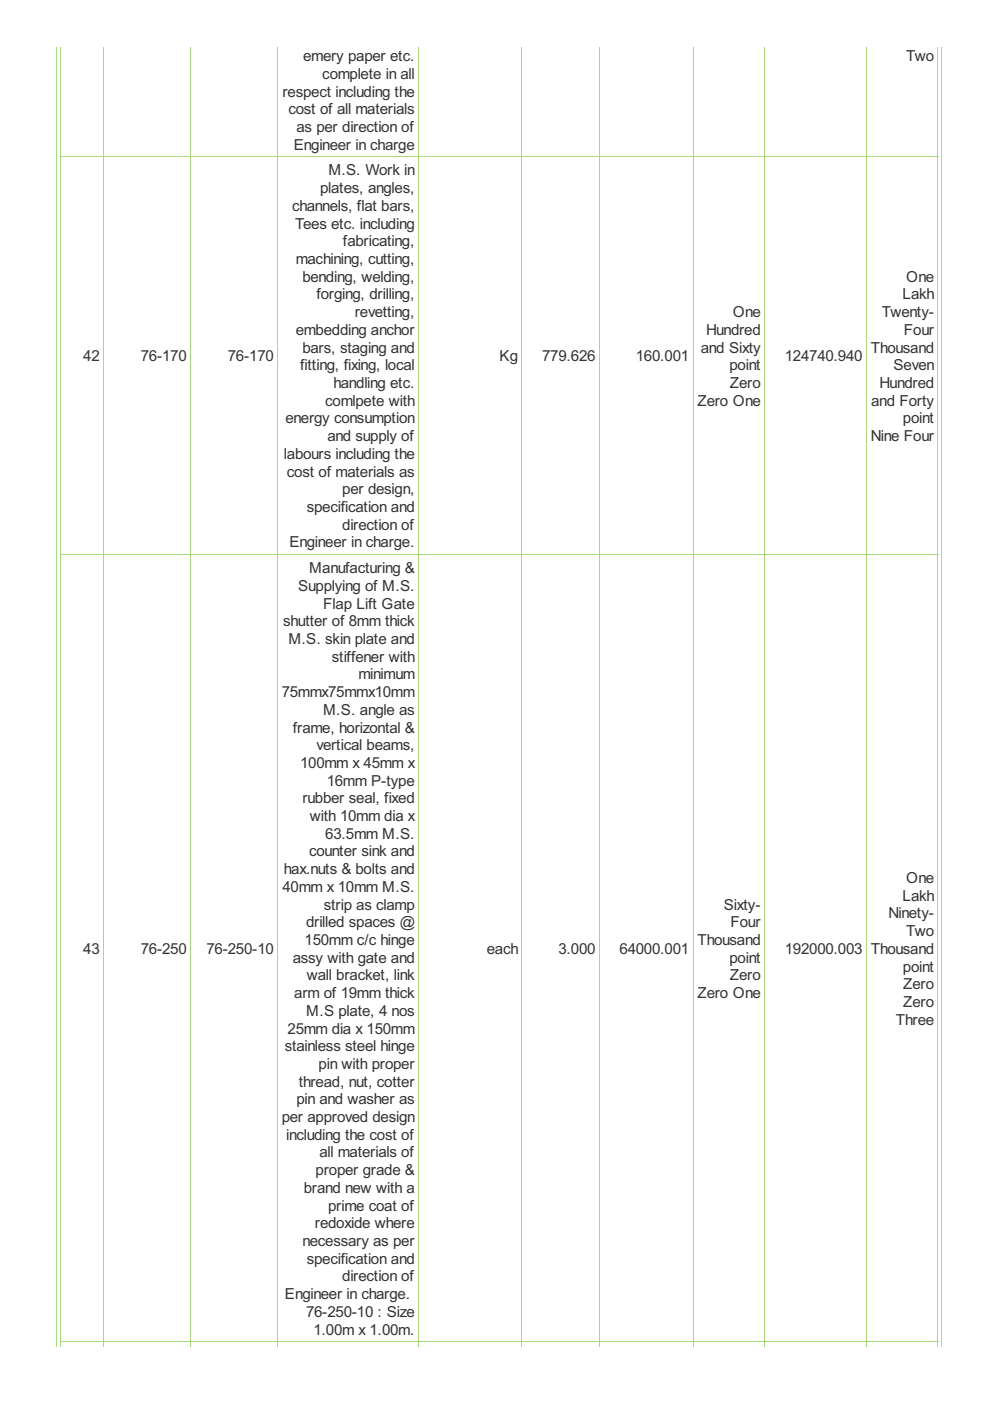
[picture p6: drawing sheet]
<svg xmlns="http://www.w3.org/2000/svg" width="210mm" height="297mm" viewBox="0 0 210 297" stroke-linecap="round" stroke-linejoin="round" font-family="sans-serif">
<defs><g id="words">
<g font-size="3.6" fill="#333">
<text x="64.3" y="13">emery paper etc.</text>
<text x="68.3" y="16.7">complete in all</text>
<text x="192.1" y="13">Two</text>
<text x="59.9" y="20.5">respect including the</text>
<text x="61.1" y="24.2">cost of all materials</text>
<text x="62.9" y="28">as per direction of</text>
<text x="62.3" y="31.7">Engineer in charge</text>
<text x="67.9" y="41">plates, angles,</text>
<text x="69.6" y="37.2">M.S. Work in</text>
<text x="61.9" y="44.7">channels, flat bars,</text>
<text x="62.6" y="48.5">Tees etc. including</text>
<text x="72.7" y="52.2">fabricating,</text>
<text x="62.7" y="56">machining, cutting,</text>
<text x="64.1" y="59.7">bending, welding,</text>
<text x="192.1" y="59.7">One</text>
<text x="67.1" y="63.5">forging, drilling,</text>
<text x="191.3" y="63.5">Lakh</text>
<text x="62.7" y="71">embedding anchor</text>
<text x="75.2" y="67.2">revetting,</text>
<text x="149.7" y="71">Hundred</text>
<text x="155.4" y="67.2">One</text>
<text x="187" y="67.2">Twenty-</text>
<text x="191.6" y="71">Four</text>
<text x="17.7" y="76.6">42</text>
<text x="29.9" y="76.6">76-170</text>
<text x="48.3" y="76.6">76-170</text>
<text x="64.1" y="74.7">bars, staging and</text>
<text x="105.9" y="76.6">Kg</text>
<text x="114.9" y="76.6">779.626</text>
<text x="134.8" y="76.6">160.001</text>
<text x="148.6" y="74.7">and Sixty</text>
<text x="166.4" y="76.6">124740.940</text>
<text x="184.6" y="74.7">Thousand</text>
<text x="63.6" y="78.5">fitting, fixing, local</text>
<text x="70.7" y="82.3">handling etc.</text>
<text x="154.7" y="78.5">point</text>
<text x="154.7" y="82.3">Zero</text>
<text x="186.5" y="82.3">Hundred</text>
<text x="189.5" y="78.5">Seven</text>
<text x="60.5" y="89.8">energy consumption</text>
<text x="69" y="86">comlpete with</text>
<text x="147.9" y="86">Zero One</text>
<text x="184.7" y="86">and Forty</text>
<text x="191.4" y="89.8">point</text>
<text x="69.4" y="93.5">and supply of</text>
<text x="184.6" y="93.5">Nine Four</text>
<text x="60.2" y="97.3">labours including the</text>
<text x="60.8" y="101">cost of materials as</text>
<text x="72.6" y="104.8">per design,</text>
<text x="65.1" y="108.5">specification and</text>
<text x="72.6" y="112.3">direction of</text>
<text x="61.4" y="116">Engineer in charge.</text>
<text x="63.2" y="125.3">Supplying of M.S.</text>
<text x="65.6" y="121.5">Manufacturing &amp;</text>
<text x="68.5" y="129">Flap Lift Gate</text>
<text x="60" y="132.8">shutter of 8mm thick</text>
<text x="61.2" y="136.5">M.S. skin plate and</text>
<text x="70.4" y="140.3">stiffener with</text>
<text x="59.7" y="147.8">75mmx75mmx10mm</text>
<text x="76" y="144">minimum</text>
<text x="62.1" y="155.3">frame, horizontal &amp;</text>
<text x="68.5" y="151.6">M.S. angle as</text>
<text x="67.1" y="159.1">vertical beams,</text>
<text x="63.6" y="162.8">100mm x 45mm x</text>
<text x="69.3" y="166.6">16mm P-type</text>
<text x="64.1" y="170.3">rubber seal, fixed</text>
<text x="65.7" y="174.1">with 10mm dia x</text>
<text x="69" y="177.8">63.5mm M.S.</text>
<text x="60.2" y="185.3">hax.nuts &amp; bolts and</text>
<text x="65.5" y="181.6">counter sink and</text>
<text x="59.9" y="189.1">40mm x 10mm M.S.</text>
<text x="191.3" y="191">Lakh</text>
<text x="192.1" y="187.2">One</text>
<text x="64.9" y="196.6">drilled spaces @</text>
<text x="68.6" y="192.8">strip as clamp</text>
<text x="153.5" y="192.8">Sixty-</text>
<text x="154.9" y="196.6">Four</text>
<text x="188.4" y="194.7">Ninety-</text>
<text x="17.7" y="202.2">43</text>
<text x="29.9" y="202.2">76-250</text>
<text x="43.8" y="202.2">76-250-10</text>
<text x="64.6" y="200.4">150mm c/c hinge</text>
<text x="103.2" y="202.2">each</text>
<text x="118.4" y="202.2">3.000</text>
<text x="131.4" y="202.2">64000.001</text>
<text x="147.9" y="200.4">Thousand</text>
<text x="166.4" y="202.2">192000.003</text>
<text x="184.6" y="202.2">Thousand</text>
<text x="192.1" y="198.5">Two</text>
<text x="62.1" y="204.1">assy with gate and</text>
<text x="65.1" y="207.9">wall bracket, link</text>
<text x="154.7" y="204.1">point</text>
<text x="154.7" y="207.9">Zero</text>
<text x="191.4" y="206">point</text>
<text x="191.5" y="209.7">Zero</text>
<text x="62.4" y="211.6">arm of 19mm thick</text>
<text x="64.9" y="215.4">M.S plate, 4 nos</text>
<text x="147.9" y="211.6">Zero One</text>
<text x="191.5" y="213.5">Zero</text>
<text x="61" y="219.1">25mm dia x 150mm</text>
<text x="189.9" y="217.2">Three</text>
<text x="60.4" y="222.9">stainless steel hinge</text>
<text x="67.6" y="226.6">pin with proper</text>
<text x="63.3" y="230.4">thread, nut, cotter</text>
<text x="59.7" y="237.9">per approved design</text>
<text x="62.9" y="234.1">pin and washer as</text>
<text x="60.7" y="241.6">including the cost of</text>
<text x="67.7" y="245.4">all materials of</text>
<text x="66.9" y="249.2">proper grade &amp;</text>
<text x="64.4" y="252.9">brand new with a</text>
<text x="69.6" y="256.7">prime coat of</text>
<text x="66.8" y="260.4">redoxide where</text>
<text x="64.1" y="264.2">necessary as per</text>
<text x="65.1" y="267.9">specification and</text>
<text x="60.4" y="275.4">Engineer in charge.</text>
<text x="72.6" y="271.7">direction of</text>
<text x="64.9" y="279.2">76-250-10 : Size</text>
<text x="66.5" y="282.9">1.00m x 1.00m.</text>
</g>
</g></defs>
<g fill="none" stroke="#a8da7f" stroke-width=".21">
<path d="M12.9 9.9v274.6M22 9.9v274.6M40.4 9.9v274.6M58.9 9.9v274.6M88.7 9.9v274.6M110.6 9.9v274.6M127.1 9.9v274.6M146.9 9.9v274.6M162.1 9.9v274.6M183.7 9.9v274.6M198.9 9.9v274.6M12.8 33.2h186.1"/>
<path d="M12.8 117.5h186.1M12.8 284.4h186.1"/>
</g>
<g fill="#a8da7f">
<path d="M12.8 284.4h.2v1.1h-.2z"/>
<path d="M21.9 284.4h.1v1.1h-.1z"/>
</g>
<path d="M21.9 284.4h18.6" fill="none" stroke="#a8da7f" stroke-width=".21"/>
<g fill="#a8da7f">
<path d="M21.9 284.4h.1v1.1h-.1z"/>
<path d="M40.3 284.4h.2v1.1h-.2z"/>
</g>
<path d="M40.3 284.4h18.7" fill="none" stroke="#a8da7f" stroke-width=".21"/>
<g fill="#a8da7f">
<path d="M40.3 284.4h.2v1.1h-.2z"/>
<path d="M58.8 284.4h.2v1.1h-.2z"/>
</g>
<path d="M58.8 284.4h30" fill="none" stroke="#a8da7f" stroke-width=".21"/>
<g fill="#a8da7f">
<path d="M58.8 284.4h.2v1.1h-.2z"/>
<path d="M88.7 284.4h.1v1.1h-.1z"/>
</g>
<path d="M88.7 284.4h22" fill="none" stroke="#a8da7f" stroke-width=".21"/>
<g fill="#a8da7f">
<path d="M88.7 284.4h.1v1.1h-.1z"/>
<path d="M110.6 284.4h.1v1.1h-.1z"/>
</g>
<path d="M110.6 284.4h16.5" fill="none" stroke="#a8da7f" stroke-width=".21"/>
<g fill="#a8da7f">
<path d="M110.6 284.4h.1v1.1h-.1z"/>
<path d="M127 284.4h.1v1.1h-.1z"/>
</g>
<path d="M127 284.4h20" fill="none" stroke="#a8da7f" stroke-width=".21"/>
<g fill="#a8da7f">
<path d="M127 284.4h.1v1.1h-.1z"/>
<path d="M146.9 284.4h.1v1.1h-.1z"/>
</g>
<path d="M146.9 284.4h15.3" fill="none" stroke="#a8da7f" stroke-width=".21"/>
<g fill="#a8da7f">
<path d="M146.9 284.4h.1v1.1h-.1z"/>
<path d="M162 284.4h.2v1.1h-.2z"/>
</g>
<path d="M162 284.4h21.8" fill="none" stroke="#a8da7f" stroke-width=".21"/>
<g fill="#a8da7f">
<path d="M162 284.4h.2v1.1h-.2z"/>
<path d="M183.6 284.4h.2v1.1h-.2z"/>
</g>
<path d="M183.6 284.4h15.3" fill="none" stroke="#a8da7f" stroke-width=".21"/>
<g fill="#a8da7f">
<path d="M183.6 284.4h.2v1.1h-.2z"/>
<path d="M198.8 284.4h.1v1.1h-.1z"/>
</g>
<path d="M11.9 9.9v275.6M199.7 9.9v275.6" fill="none" stroke="#a8da7f" stroke-width=".21"/>
<use href="#words"/>
</svg>
